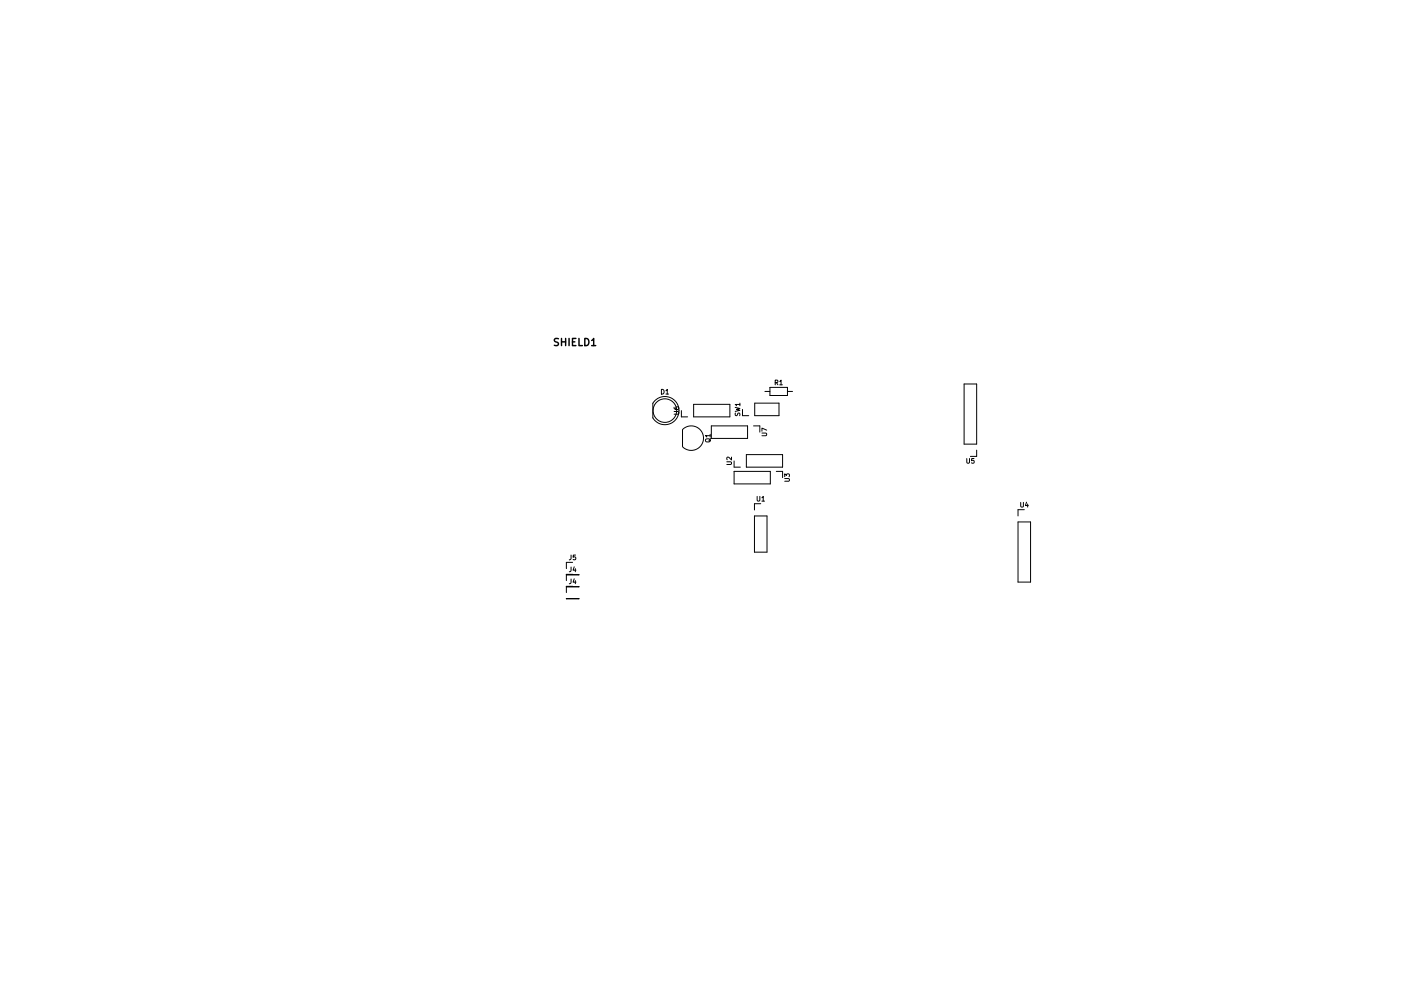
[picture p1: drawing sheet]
<svg xmlns="http://www.w3.org/2000/svg" width="297mm" height="210mm" viewBox="0 0 297 210" stroke-linecap="round" stroke-linejoin="round" font-family="sans-serif">
<g fill="none" stroke="#000" stroke-width=".21">
<path d="M138.9 85a2.99 2.99 0 0 1 4.4 .2 2.99 2.99 0 0 1-.6 4.3 2.99 2.99 0 0 1-4.3-.8v-3.1zM140.2 82.6a.51 .51 0 0 1 .6 .5 .51 .51 0 0 1-.6 .5zM141.2 82.9l.3-.3v1M141.2 83.6h.6M142.9 87.3h.8l.2 .2-.2 .4h-.8M142.9 86.4l.3 .4 .5 .1 .2-.2-.1-.3h-.5v.3l.2 .2M144.5 87.1v1.3h1.3M144.7 91.1a2.6 2.6 0 0 1 3.7 0 2.6 2.6 0 0 1 0 3.7 2.6 2.6 0 0 1-3.7 0v-3.6M147.1 85.8h7.6v2.6h-7.6zM149.6 93.2l.3-.1h.5l.2 .4-.4 .3-.5-.1zM150.6 92.4h-1l.3 .3M150.6 92.1v.6"/>
<path d="M150.7 93.1l-.4 .5M150.8 90.4h7.7v2.6h-7.7zM154.1 98h.8l.2 .2-.2 .3h-.8M155.1 97v.6l-.7-.6-.3 .2 .1 .3M155.6 97.8v1.3h1.4M155.9 86.4l1 .3-.7 .2 .7 .2-1 .2M155.9 87.6l.1 .5a.42 .42 0 0 0 .5-.4h.3v.5M156.9 85.8h-1l.3 .3M156.9 85.5v.6M157.4 86.9v1.3h1.3M158.2 96.5h7.7v2.6h-7.7zM159.8 90.4h1.3v1.3"/>
<path d="M160 85.5h5.2v2.7h-5.2zM161.5 91.9h.9l.1 .2-.1 .4h-.9M162.2 83.1h1M162.5 91.3l-1-.5v.7M163.2 82.2h3.8v1.7h-3.8zM164.4 81.2l.4-.1 .1-.4-.5-.1v1M164.6 81.2l.3 .4M165.3 80.9l.3-.3v1M165.3 81.6h.6M167 83.1h1M204.4 81.5h2.7v12.7h-2.7zM205 97.3v.8l.2 .2 .3-.2v-.8"/>
<path d="M206.5 97.3h-.5v.5l.5-.1v.5h-.5M207.1 95.5v1.3h-1.4M121.1 117.8l-.1 .8-.3 .2M121.4 119.3h-1.3v1.3M122 117.8h-.4l-.1 .4h.5v.5h-.5M155.6 100h7.7v2.7h-7.7zM160 109.5h2.6v7.6h-2.6zM160.5 105.3v.8l.2 .2 .4-.2v-.8M161.3 106.9h-1.3v1.3M161.5 105.6l.3-.3v1M161.5 106.3h.6M164.6 100h1.3v1.3"/>
<path d="M166.4 101.5h.8l.2 .2-.2 .4h-.8M166.4 101.1v-.6l.4 .4 .1-.3h.4v.5M215.8 110.7h2.7v12.8h-2.7zM216.4 106.6v.8l.2 .2 .4-.2v-.8M217.2 108.1h-1.4v1.4M217.6 106.5l-.2 .8h.6M217.9 106.9v.7M120.1 124.5h2.6h-2.6M120.1 127l2.6 .1zM120.1 121.9h2.6l-2.6 .1M121.1 120.3l-.1 .9-.3 .1M121.1 122.8l-.1 .9-.3 .1"/>
<path d="M121.4 121.9h-1.3v1.3M121.4 124.4h-1.3v1.3M121.7 120.3l-.2 .7h.6M121.7 122.8l-.2 .7h.6M122 120.6v.7M122 123.2v.6"/>
<circle cx="141" cy="87.1" r="2.5"/>
</g>
<path d="M118.4 71.9l-.6-.1-.3 .3 .2 .4 .6 .2v.5l-.2 .1h-.6M119.1 71.8v1.5M119.1 72.5h.8M119.9 71.8v1.5M120.6 71.8v1.5M121.4 72.5h.5M122.1 71.8h-.7v1.5h.7M122.8 71.8v1.5h.7M124 71.8a.77 .77 0 0 1 .9 .8 .77 .77 0 0 1-.9 .7zM125.4 72.2l.5-.4v1.5M125.4 73.3h.9" fill="none" stroke="#000" stroke-width=".3"/>
</svg>
